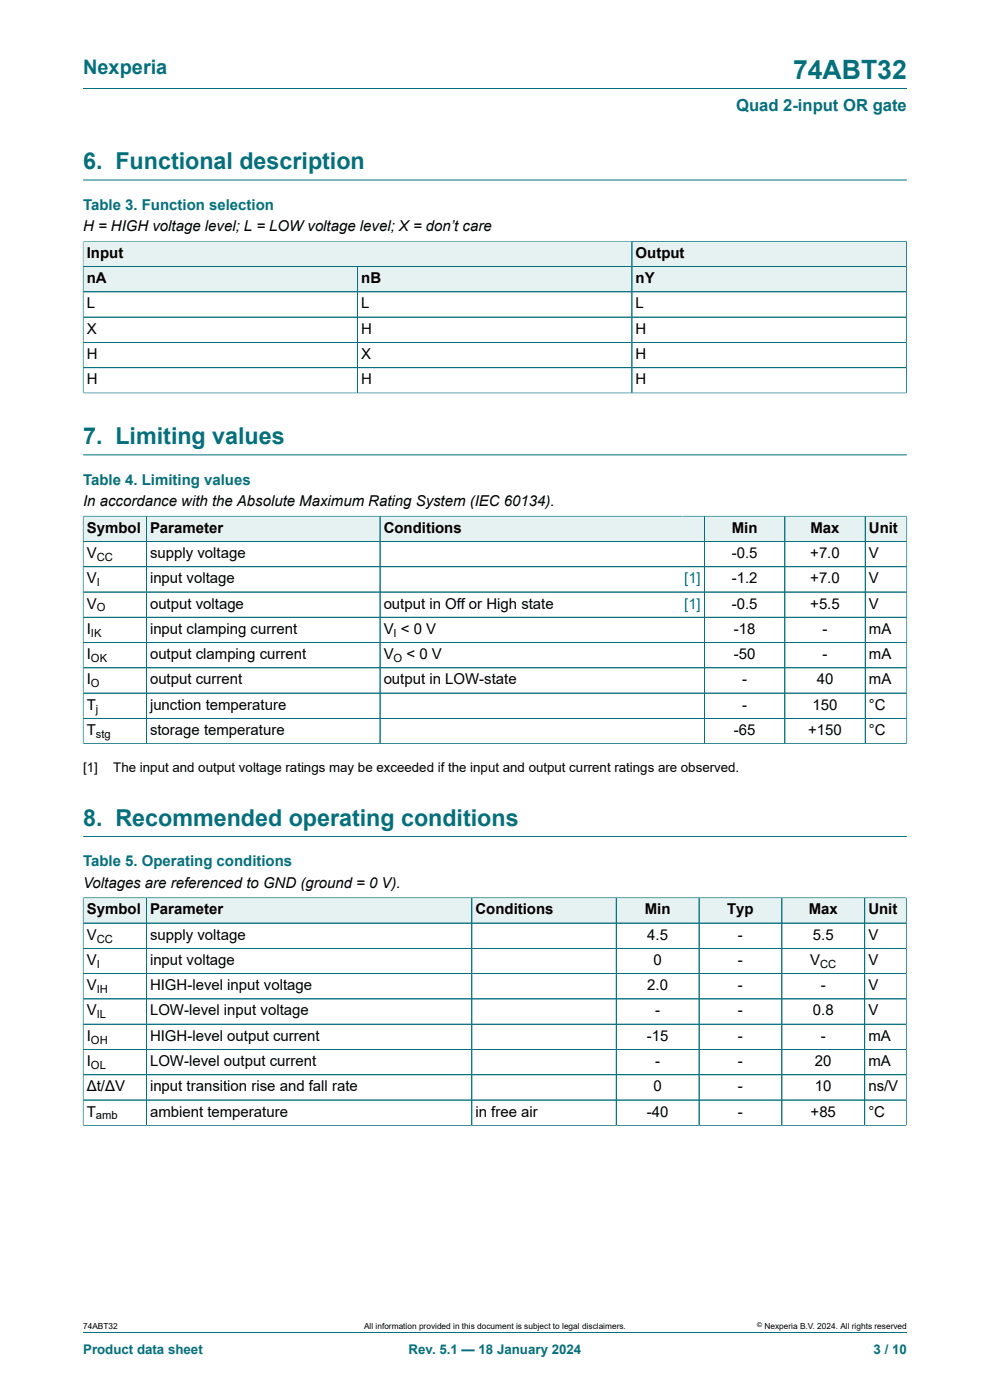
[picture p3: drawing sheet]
<svg xmlns="http://www.w3.org/2000/svg" width="210mm" height="297mm" viewBox="0 0 210 297" stroke-linecap="round" stroke-linejoin="round" font-family="sans-serif">
<defs><g id="words">
<text font-size="5.6" fill="#036f7b" x="168.2" y="16.8">74ABT32</text>
<g font-size="4.9" fill="#036f7b">
<text x="17.6" y="35.9">6. Functional description</text>
<text x="17.6" y="94.2">7. Limiting values</text>
<text x="17.6" y="175.1">8. Recommended operating conditions</text>
</g>
<text font-size="4.2" fill="#036f7b" x="17.6" y="15.6">Nexperia</text>
<text font-size="3.5" fill="#036f7b" x="156.1" y="23.7">Quad 2-input OR gate</text>
<g font-size="3.2" fill="#036f7b">
<text x="17.6" y="44.5">Table 3. Function selection</text>
<text x="17.6" y="102.8">Table 4. Limiting values</text>
<text x="17.6" y="183.8">Table 5. Operating conditions</text>
</g>
<g font-size="3.2">
<text x="17.6" y="49.1">H = HIGH voltage level; L = LOW voltage level; X = don’t care</text>
<text x="18.4" y="54.7">Input</text>
<text x="134.8" y="54.7">Output</text>
<text x="18.4" y="60.1">nA</text>
<text x="18.4" y="65.4">L</text>
<text x="76.6" y="60.1">nB</text>
<text x="76.6" y="65.4">L</text>
<text x="134.8" y="60.1">nY</text>
<text x="134.8" y="65.4">L</text>
<text x="18.4" y="70.8">X</text>
<text x="76.6" y="70.8">H</text>
<text x="134.8" y="70.8">H</text>
<text x="18.4" y="76.1">H</text>
<text x="76.6" y="76.1">X</text>
<text x="134.8" y="76.1">H</text>
<text x="18.4" y="81.5">H</text>
<text x="76.6" y="81.5">H</text>
<text x="134.8" y="81.5">H</text>
<text x="17.6" y="107.4">In accordance with the Absolute Maximum Rating System (IEC 60134).</text>
<text x="18.4" y="113">Symbol</text>
<text x="31.8" y="113">Parameter</text>
<text x="81.4" y="113">Conditions</text>
<text x="155.2" y="113">Min</text>
<text x="171.9" y="113">Max</text>
<text x="184.3" y="113">Unit</text>
<text x="18.4" y="118.4">V</text>
<text x="31.8" y="118.4">supply voltage</text>
<text x="155.2" y="118.4">-0.5</text>
<text x="171.9" y="118.4">+7.0</text>
<text x="184.3" y="118.4">V</text>
<text x="18.4" y="123.7">V</text>
<text x="31.8" y="123.7">input voltage</text>
<text x="155.2" y="123.7">-1.2</text>
<text x="171.9" y="123.7">+7.0</text>
<text x="184.3" y="123.7">V</text>
<text x="18.4" y="129.1">V</text>
<text x="31.8" y="129.1">output voltage</text>
<text x="81.4" y="129.1">output in Off or High state</text>
<text x="155.2" y="129.1">-0.5</text>
<text x="171.9" y="129.1">+5.5</text>
<text x="184.3" y="129.1">V</text>
<text x="18.4" y="134.5">I</text>
<text x="31.8" y="134.5">input clamping current</text>
<text x="81.4" y="134.5">V &lt; 0 V</text>
<text x="155.7" y="134.5">-18</text>
<text x="174.5" y="134.5">-</text>
<text x="184.3" y="134.5">mA</text>
<text x="18.4" y="139.8">I</text>
<text x="31.8" y="139.8">output clamping current</text>
<text x="81.4" y="139.8">V</text>
<text x="86.2" y="139.8">&lt; 0 V</text>
<text x="155.7" y="139.8">-50</text>
<text x="174.5" y="139.8">-</text>
<text x="184.3" y="139.8">mA</text>
<text x="18.4" y="145.2">I</text>
<text x="31.8" y="145.2">output current</text>
<text x="81.4" y="145.2">output in LOW-state</text>
<text x="157.4" y="145.2">-</text>
<text x="173.2" y="145.2">40</text>
<text x="184.3" y="145.2">mA</text>
<text x="18.4" y="150.5">T</text>
<text x="18.4" y="155.9">T</text>
<text x="31.8" y="150.5">junction temperature</text>
<text x="31.8" y="155.9">storage temperature</text>
<text x="155.7" y="155.9">-65</text>
<text x="157.4" y="150.5">-</text>
<text x="171.4" y="155.9">+150</text>
<text x="172.4" y="150.5">150</text>
<text x="184.3" y="150.5">°C</text>
<text x="184.3" y="155.9">°C</text>
<text x="17.6" y="188.3">Voltages are referenced to GND (ground = 0 V).</text>
<text x="18.4" y="194">Symbol</text>
<text x="31.8" y="194">Parameter</text>
<text x="100.9" y="194">Conditions</text>
<text x="136.8" y="194">Min</text>
<text x="154.3" y="194">Typ</text>
<text x="171.6" y="194">Max</text>
<text x="184.2" y="194">Unit</text>
<text x="18.4" y="199.3">V</text>
<text x="31.8" y="199.3">supply voltage</text>
<text x="137.3" y="199.3">4.5</text>
<text x="156.5" y="199.3">-</text>
<text x="172.4" y="199.3">5.5</text>
<text x="184.2" y="199.3">V</text>
<text x="18.4" y="204.7">V</text>
<text x="31.8" y="204.7">input voltage</text>
<text x="138.6" y="204.7">0</text>
<text x="156.5" y="204.7">-</text>
<text x="171.9" y="204.7">V</text>
<text x="184.2" y="204.7">V</text>
<text x="18.4" y="210.1">V</text>
<text x="18.4" y="215.4">V</text>
<text x="31.8" y="210.1">HIGH-level input voltage</text>
<text x="31.8" y="215.4">LOW-level input voltage</text>
<text x="137.3" y="210.1">2.0</text>
<text x="139" y="215.4">-</text>
<text x="156.5" y="210.1">-</text>
<text x="156.5" y="215.4">-</text>
<text x="172.4" y="215.4">0.8</text>
<text x="174.1" y="210.1">-</text>
<text x="184.2" y="210.1">V</text>
<text x="184.2" y="215.4">V</text>
<text x="18.4" y="220.8">I</text>
<text x="31.8" y="220.8">HIGH-level output current</text>
<text x="137.2" y="220.8">-15</text>
<text x="156.5" y="220.8">-</text>
<text x="174.1" y="220.8">-</text>
<text x="184.2" y="220.8">mA</text>
<text x="18.4" y="226.1">I</text>
<text x="31.8" y="226.1">LOW-level output current</text>
<text x="139" y="226.1">-</text>
<text x="156.5" y="226.1">-</text>
<text x="172.9" y="226.1">20</text>
<text x="184.2" y="226.1">mA</text>
<text x="18.4" y="231.5">Δt/ΔV</text>
<text x="31.8" y="231.5">input transition rise and fall rate</text>
<text x="138.6" y="231.5">0</text>
<text x="156.5" y="231.5">-</text>
<text x="172.9" y="231.5">10</text>
<text x="184.2" y="231.5">ns/V</text>
<text x="18.4" y="236.9">T</text>
<text x="31.8" y="236.9">ambient temperature</text>
<text x="100.9" y="236.9">in free air</text>
<text x="137.2" y="236.9">-40</text>
<text x="156.5" y="236.9">-</text>
<text x="171.9" y="236.9">+85</text>
<text x="184.2" y="236.9">°C</text>
</g>
<g font-size="3.2" fill="#00f">
<text x="145.1" y="123.7">[1]</text>
<text x="145.1" y="129.1">[1]</text>
</g>
<g font-size="2.8">
<text x="17.6" y="163.7">[1]</text>
<text x="24" y="163.7">The input and output voltage ratings may be exceeded if the input and output current ratings are observed.</text>
</g>
<g font-size="2.8" fill="#036f7b">
<text x="17.6" y="287.2">Product data sheet</text>
<text x="86.7" y="287.2">Rev. 5.1 — 18 January 2024</text>
<text x="185.3" y="287.2">3 / 10</text>
</g>
<g font-size="2.4">
<text x="20.5" y="119">CC</text>
<text x="20.5" y="124.3">I</text>
<text x="20.5" y="129.7">O</text>
<text x="19.3" y="135.1">IK</text>
<text x="83.5" y="135.1">I</text>
<text x="19.3" y="140.4">OK</text>
<text x="83.5" y="140.4">O</text>
<text x="19.3" y="145.8">O</text>
<text x="20.4" y="151.2">j</text>
<text x="20.4" y="156.5">stg</text>
<text x="20.5" y="199.9">CC</text>
<text x="20.5" y="205.3">I</text>
<text x="174" y="205.3">CC</text>
<text x="20.5" y="210.7">IH</text>
<text x="19.3" y="221.4">OH</text>
<text x="20.5" y="216">IL</text>
<text x="19.3" y="226.8">OL</text>
<text x="20.4" y="237.5">amb</text>
</g>
<g font-size="1.8">
<text x="17.6" y="282">74ABT32</text>
<text x="77.2" y="282">All information provided in this document is subject to legal disclaimers.</text>
<text x="162.2" y="282">Nexperia B.V. 2024. All rights reserved</text>
</g>
<text font-size="1.4" x="160.6" y="281.6">©</text>
</g></defs>
<path d="M17.6 18.8h174.8M17.6 38.2h174.8M17.6 51.1v5.5h116.5v-5.4h-116.5" fill="none" stroke="#036f7b" stroke-width=".21"/>
<g fill="#e6f1f2">
<path d="M17.7 51.3h116.3v5.2h-116.3z"/>
<path d="M134.1 51.3h58.1v5.2h-58.1z"/>
</g>
<path d="M192.3 51.1v5.5h-58.2v-5.4h58.2" fill="none" stroke="#036f7b" stroke-width=".21"/>
<path d="M17.7 56.6h58.1v5.2h-58.1z" fill="#e6f1f2"/>
<path d="M17.6 56.6h58.2v5.3h-58.2z" fill="none" stroke="#036f7b" stroke-width=".21"/>
<path d="M75.9 56.6h58.1v5.2h-58.1z" fill="#e6f1f2"/>
<path d="M75.8 56.6h58.3v5.3h-58.3z" fill="none" stroke="#036f7b" stroke-width=".21"/>
<path d="M134.1 56.6h58.1v5.2h-58.1z" fill="#e6f1f2"/>
<path d="M17.6 51.3v32.1M17.7 56.6h174.6M17.7 51.2h174.5M75.8 56.6v26.8M134.1 51.3v32.1M192.3 51.3v32.1M17.6 61.9h174.7M17.6 67.3h174.7M17.6 72.6h174.7M17.6 78h174.7M17.6 83.4h174.7M17.6 96.5h174.8" fill="none" stroke="#036f7b" stroke-width=".21"/>
<path d="M17.7 109.6h13.3v5.2h-13.3z" fill="#e6f1f2"/>
<path d="M17.6 109.4v5.5h13.4v-5.4h-13.4" fill="none" stroke="#036f7b" stroke-width=".21"/>
<path d="M31.1 109.6h49.4v5.2h-49.4z" fill="#e6f1f2"/>
<path d="M31 109.5h49.6v5.4h-49.6z" fill="none" stroke="#036f7b" stroke-width=".21"/>
<path d="M80.7 109.6h64.1v5.2h-64.1z" fill="#e6f1f2"/>
<path d="M144.8 109.5h-64.2v5.4h64.2" fill="none" stroke="#036f7b" stroke-width=".21"/>
<path d="M144.8 109.6h4.6v5.2h-4.6z" fill="#e6f1f2"/>
<path d="M144.8 109.5h4.6v5.4h-4.6" fill="none" stroke="#036f7b" stroke-width=".21"/>
<path d="M149.5 109.6h16.9v5.2h-16.9z" fill="#e6f1f2"/>
<path d="M149.4 109.5h17.1v5.4h-17.1z" fill="none" stroke="#036f7b" stroke-width=".21"/>
<path d="M166.6 109.6h16.9v5.2h-16.9z" fill="#e6f1f2"/>
<path d="M166.5 109.5h17v5.4h-17z" fill="none" stroke="#036f7b" stroke-width=".21"/>
<path d="M183.6 109.6h8.7v5.2h-8.7z" fill="#e6f1f2"/>
<g fill="none" stroke="#036f7b" stroke-width=".21">
<path d="M17.6 114.9h174.8M17.6 109.6v48.2M17.7 109.5h174.7M31 109.6v48.2M80.6 109.6v48.2M149.4 109.6v48.2M166.5 109.6v48.2M183.5 109.5v48.3M192.4 109.4v48.4M17.6 125.6h174.8M192.4 120.2h-174.8M192.4 131h-174.8"/>
<path d="M192.4 136.3h-174.8M17.6 157.8h174.8M17.6 141.7h174.8M17.6 152.4h174.8M192.4 147h-174.8M17.6 177.5h174.8"/>
</g>
<path d="M17.7 190.5h13.3v5.3h-13.3z" fill="#e6f1f2"/>
<path d="M17.6 190.4v5.4h13.4v-5.3h-13.4" fill="none" stroke="#036f7b" stroke-width=".21"/>
<path d="M31.1 190.5h68.9v5.3h-68.9z" fill="#e6f1f2"/>
<path d="M31 190.5h69.1v5.3h-69.1z" fill="none" stroke="#036f7b" stroke-width=".21"/>
<path d="M100.2 190.5h30.5v5.3h-30.5z" fill="#e6f1f2"/>
<path d="M100.1 190.5h30.6v5.3h-30.6z" fill="none" stroke="#036f7b" stroke-width=".21"/>
<path d="M130.8 190.5h17.4v5.3h-17.4z" fill="#e6f1f2"/>
<path d="M130.7 190.5h17.6v5.3h-17.6z" fill="none" stroke="#036f7b" stroke-width=".21"/>
<path d="M148.4 190.5h17.4v5.3h-17.4z" fill="#e6f1f2"/>
<path d="M148.3 190.5h17.6v5.3h-17.6z" fill="none" stroke="#036f7b" stroke-width=".21"/>
<path d="M165.9 190.5h17.5v5.3h-17.5z" fill="#e6f1f2"/>
<path d="M165.9 190.5h17.5v5.3h-17.5z" fill="none" stroke="#036f7b" stroke-width=".21"/>
<path d="M183.5 190.5h8.7v5.3h-8.7z" fill="#e6f1f2"/>
<g fill="none" stroke="#036f7b" stroke-width=".21">
<path d="M17.6 195.8h174.6M17.6 190.5v48.3M17.7 190.5h174.6M31 190.5v48.2M100.1 190.5v48.2M130.7 190.5v48.2M148.3 190.5v48.2M165.9 190.5v48.2M183.4 190.5v48.2M192.2 190.4v48.4M17.6 201.2h174.6M17.6 206.6h174.6"/>
<path d="M17.6 211.9h174.6M17.6 217.3h174.6M17.6 238.7h174.7M17.6 222.6h174.6M17.6 228h174.6M17.6 233.4h174.6M17.6 282.6h174.8"/>
</g>
<use href="#words"/>
</svg>
